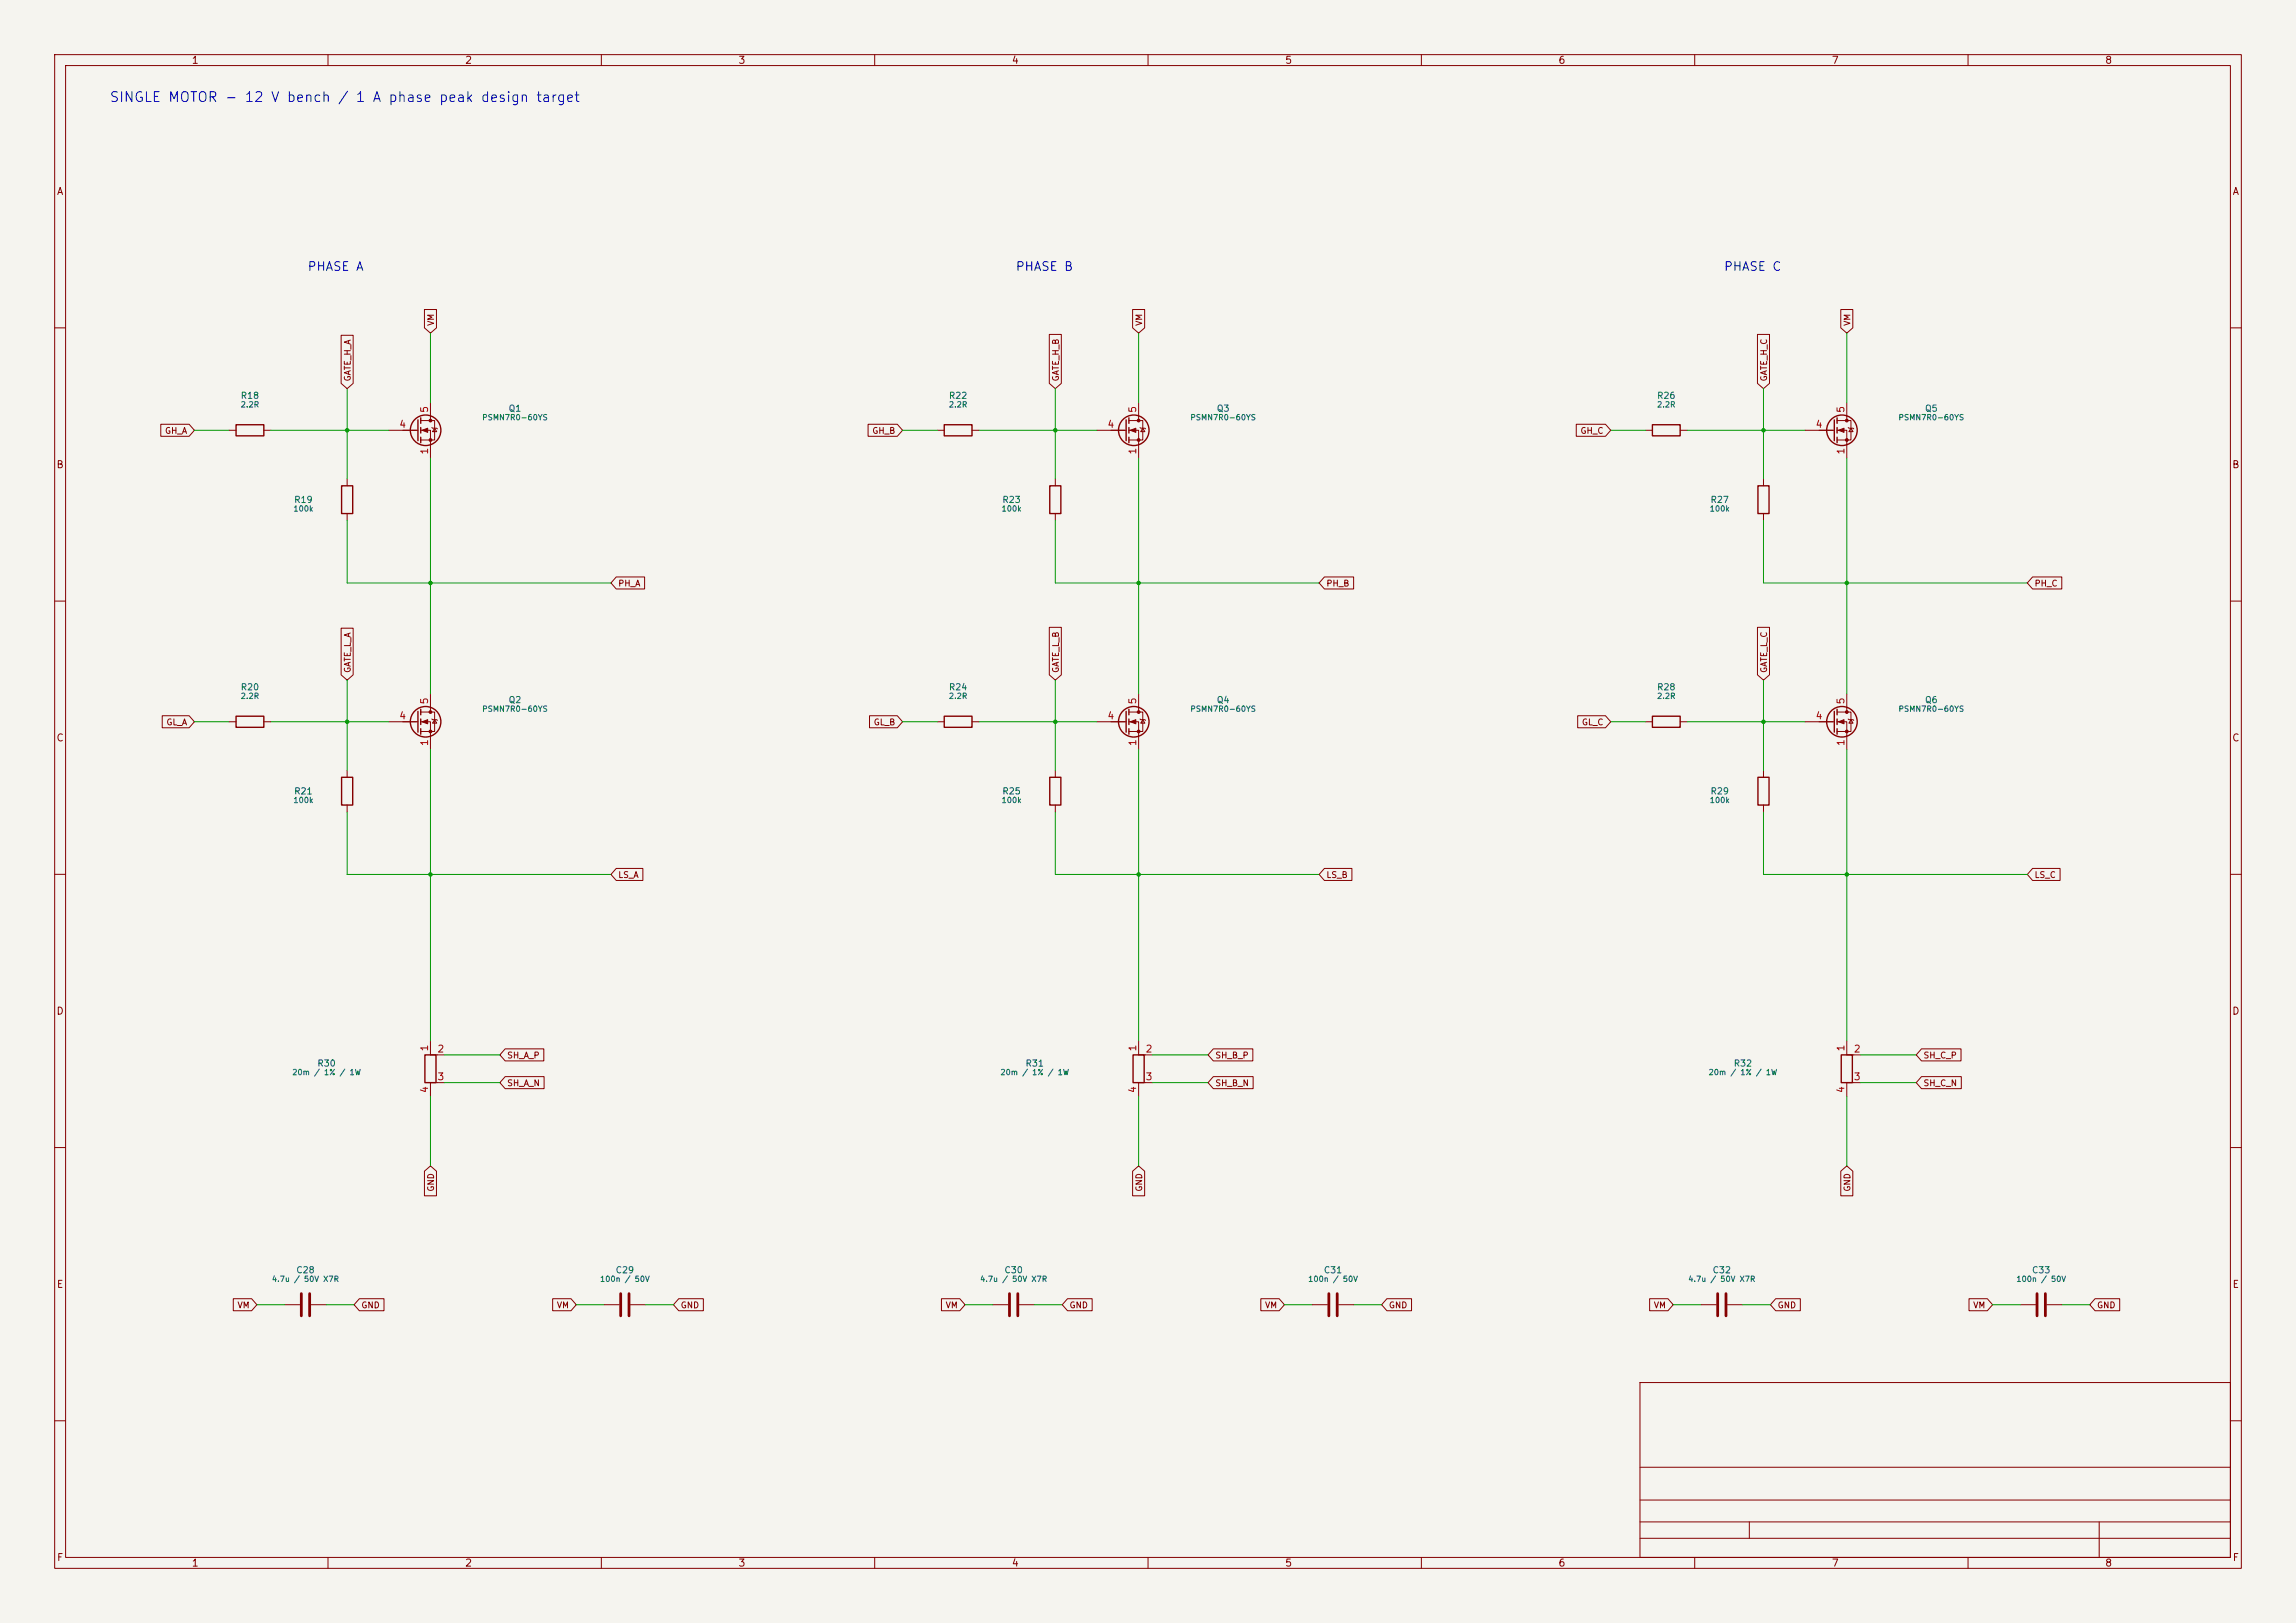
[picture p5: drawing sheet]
<svg xmlns="http://www.w3.org/2000/svg" width="420mm" height="297mm" viewBox="0 0 420 297" stroke-linecap="round" stroke-linejoin="round" font-family="sans-serif">
<defs><g id="words">
<text font-size="1.8" fill="#0000c2" x="19.9" y="19.1">SINGLE MOTOR - 12 V bench / 1 A phase peak design target</text>
<g font-size="1.6" fill="#0000c2">
<text x="56.1" y="50">PHASE A</text>
<text x="185.7" y="50">PHASE B</text>
<text x="315.2" y="50">PHASE C</text>
</g>
<g font-size="1.3" fill="#840000">
<text x="35" y="12">1</text>
<text x="85" y="12">2</text>
<text x="135" y="12">3</text>
<text x="185" y="12">4</text>
<text x="235" y="12">5</text>
<text x="285" y="12">6</text>
<text x="335" y="12">7</text>
<text x="385" y="12">8</text>
<text x="10.3" y="36">A</text>
<text x="408.3" y="36">A</text>
<text x="10.2" y="86">B</text>
<text x="408.2" y="86">B</text>
<text x="10.2" y="136">C</text>
<text x="408.2" y="136">C</text>
<text x="10.2" y="186">D</text>
<text x="408.2" y="186">D</text>
<text x="10.3" y="236">E</text>
<text x="408.3" y="236">E</text>
<text x="10.3" y="286">F</text>
<text x="35" y="287">1</text>
<text x="85" y="287">2</text>
<text x="135" y="287">3</text>
<text x="185" y="287">4</text>
<text x="235" y="287">5</text>
<text x="285" y="287">6</text>
<text x="335" y="287">7</text>
<text x="385" y="287">8</text>
<text x="408.3" y="286">F</text>
</g>
<g font-size="1.3" fill="#a90000">
<text x="78.6" y="75.7" transform="rotate(-90 78.6 75.7)">5</text>
<text x="208.1" y="75.7" transform="rotate(-90 208.1 75.7)">5</text>
<text x="337.7" y="75.7" transform="rotate(-90 337.7 75.7)">5</text>
<text x="72.9" y="78.6">4</text>
<text x="78.6" y="83.3" transform="rotate(-90 78.6 83.3)">1</text>
<text x="202.5" y="78.6">4</text>
<text x="208.1" y="83.3" transform="rotate(-90 208.1 83.3)">1</text>
<text x="332" y="78.6">4</text>
<text x="337.7" y="83.3" transform="rotate(-90 337.7 83.3)">1</text>
<text x="72.9" y="131.9">4</text>
<text x="78.6" y="129" transform="rotate(-90 78.6 129)">5</text>
<text x="202.5" y="131.9">4</text>
<text x="208.1" y="129" transform="rotate(-90 208.1 129)">5</text>
<text x="332" y="131.9">4</text>
<text x="337.7" y="129" transform="rotate(-90 337.7 129)">5</text>
<text x="78.6" y="136.6" transform="rotate(-90 78.6 136.6)">1</text>
<text x="208.1" y="136.6" transform="rotate(-90 208.1 136.6)">1</text>
<text x="337.7" y="136.6" transform="rotate(-90 337.7 136.6)">1</text>
<text x="78.6" y="192.5" transform="rotate(-90 78.6 192.5)">1</text>
<text x="79.9" y="192.9">2</text>
<text x="79.9" y="198">3</text>
<text x="208.1" y="192.5" transform="rotate(-90 208.1 192.5)">1</text>
<text x="209.5" y="192.9">2</text>
<text x="209.5" y="198">3</text>
<text x="337.7" y="192.5" transform="rotate(-90 337.7 192.5)">1</text>
<text x="339" y="192.9">2</text>
<text x="339" y="198">3</text>
<text x="78.6" y="200.1" transform="rotate(-90 78.6 200.1)">4</text>
<text x="208.1" y="200.1" transform="rotate(-90 208.1 200.1)">4</text>
<text x="337.7" y="200.1" transform="rotate(-90 337.7 200.1)">4</text>
</g>
<g font-size="1.2" fill="#006464">
<text x="43.9" y="73.3">R18</text>
<text x="92.9" y="75.6">Q1</text>
<text x="173.5" y="73.3">R22</text>
<text x="222.5" y="75.6">Q3</text>
<text x="303" y="73.3">R26</text>
<text x="352" y="75.6">Q5</text>
<text x="53.7" y="92.3">R19</text>
<text x="183.3" y="92.3">R23</text>
<text x="312.8" y="92.3">R27</text>
<text x="43.9" y="126.6">R20</text>
<text x="92.9" y="129">Q2</text>
<text x="173.5" y="126.6">R24</text>
<text x="222.5" y="129">Q4</text>
<text x="303" y="126.6">R28</text>
<text x="352" y="129">Q6</text>
<text x="53.7" y="145.7">R21</text>
<text x="183.3" y="145.7">R25</text>
<text x="312.8" y="145.7">R29</text>
<text x="58" y="195.5">R30</text>
<text x="187.5" y="195.5">R31</text>
<text x="317" y="195.5">R32</text>
<text x="54.1" y="233.3">C28</text>
<text x="112.5" y="233.3">C29</text>
<text x="183.6" y="233.3">C30</text>
<text x="242.1" y="233.3">C31</text>
<text x="313.2" y="233.3">C32</text>
<text x="371.6" y="233.3">C33</text>
</g>
<g font-size="1.1" fill="#840000">
<text x="79.7" y="59.7" transform="rotate(-90 79.7 59.7)">VM</text>
<text x="209.2" y="59.7" transform="rotate(-90 209.2 59.7)">VM</text>
<text x="338.7" y="59.7" transform="rotate(-90 338.7 59.7)">VM</text>
<text x="64.4" y="69.9" transform="rotate(-90 64.4 69.9)">GATE_H_A</text>
<text x="194" y="69.9" transform="rotate(-90 194 69.9)">GATE_H_B</text>
<text x="323.5" y="69.9" transform="rotate(-90 323.5 69.9)">GATE_H_C</text>
<text x="30.1" y="79.7">GH_A</text>
<text x="159.5" y="79.7">GH_B</text>
<text x="289" y="79.7">GH_C</text>
<text x="113" y="107.6">PH_A</text>
<text x="242.5" y="107.6">PH_B</text>
<text x="372.1" y="107.6">PH_C</text>
<text x="64.4" y="123.2" transform="rotate(-90 64.4 123.2)">GATE_L_A</text>
<text x="194" y="123.2" transform="rotate(-90 194 123.2)">GATE_L_B</text>
<text x="323.5" y="123.2" transform="rotate(-90 323.5 123.2)">GATE_L_C</text>
<text x="30.3" y="133">GL_A</text>
<text x="159.7" y="133">GL_B</text>
<text x="289.3" y="133">GL_C</text>
<text x="113" y="160.9">LS_A</text>
<text x="242.5" y="160.9">LS_B</text>
<text x="372.1" y="160.9">LS_C</text>
<text x="92.7" y="194">SH_A_P</text>
<text x="222.2" y="194">SH_B_P</text>
<text x="351.7" y="194">SH_C_P</text>
<text x="92.7" y="199">SH_A_N</text>
<text x="222.2" y="199">SH_B_N</text>
<text x="351.7" y="199">SH_C_N</text>
<text x="79.7" y="218.2" transform="rotate(-90 79.7 218.2)">GND</text>
<text x="209.2" y="218.2" transform="rotate(-90 209.2 218.2)">GND</text>
<text x="338.7" y="218.2" transform="rotate(-90 338.7 218.2)">GND</text>
<text x="43.3" y="239.7">VM</text>
<text x="66" y="239.7">GND</text>
<text x="101.8" y="239.7">VM</text>
<text x="124.4" y="239.7">GND</text>
<text x="172.9" y="239.7">VM</text>
<text x="195.5" y="239.7">GND</text>
<text x="231.3" y="239.7">VM</text>
<text x="254" y="239.7">GND</text>
<text x="302.4" y="239.7">VM</text>
<text x="325.1" y="239.7">GND</text>
<text x="360.8" y="239.7">VM</text>
<text x="383.5" y="239.7">GND</text>
</g>
<g font-size="1" fill="#006464">
<text x="43.9" y="74.8">2.2R</text>
<text x="88.1" y="77.1">PSMN7R0-60YS</text>
<text x="173.5" y="74.8">2.2R</text>
<text x="217.6" y="77.1">PSMN7R0-60YS</text>
<text x="303" y="74.8">2.2R</text>
<text x="347.2" y="77.1">PSMN7R0-60YS</text>
<text x="53.6" y="93.8">100k</text>
<text x="183.1" y="93.8">100k</text>
<text x="312.6" y="93.8">100k</text>
<text x="43.9" y="128.1">2.2R</text>
<text x="88.1" y="130.5">PSMN7R0-60YS</text>
<text x="173.5" y="128.1">2.2R</text>
<text x="217.6" y="130.5">PSMN7R0-60YS</text>
<text x="303" y="128.1">2.2R</text>
<text x="347.2" y="130.5">PSMN7R0-60YS</text>
<text x="53.6" y="147.2">100k</text>
<text x="183.1" y="147.2">100k</text>
<text x="312.6" y="147.2">100k</text>
<text x="53.4" y="197">20m / 1% / 1W</text>
<text x="182.9" y="197">20m / 1% / 1W</text>
<text x="312.4" y="197">20m / 1% / 1W</text>
<text x="49.6" y="234.8">4.7u / 50V X7R</text>
<text x="109.7" y="234.8">100n / 50V</text>
<text x="179.2" y="234.8">4.7u / 50V X7R</text>
<text x="239.2" y="234.8">100n / 50V</text>
<text x="308.7" y="234.8">4.7u / 50V X7R</text>
<text x="368.7" y="234.8">100n / 50V</text>
</g>
</g></defs>
<path d="M0 0h420v297h-420z" fill="#f5f4ef" stroke="#f5f4ef" stroke-width=".18"/>
<g fill="none" stroke="#840000" stroke-width=".18">
<path d="M10 10h400v277h-400zM12 12h396v273h-396zM60 10v2M110 10v2M160 10v2M210 10v2M260 10v2M310 10v2M360 10v2M77.6 56.6h2.2v3.4l-1.1 1-1.1-1zM207.2 56.6h2.2v3.4l-1.1 1-1.1-1zM336.7 56.6h2.2v3.4l-1.1 1-1.1-1z"/>
<path d="M10 60h2M29.4 77.6h5.2l1 1.1-1 1.1h-5.2zM41.9 78.7h1.3M48.3 78.7h1.2M62.4 61.4h2.2v8.8l-1.1 .9-1.1-.9zM71.1 78.7h5.4M77 77h2.5v3.5h-2.5M77 78.7h1.7v5.1M78.7 73.7v3.3M79 78.2l.1 .2h.8l.1 .1M79.5 78.4l.4 .6h-.8zM158.8 77.6h5.3l1 1.1-1 1.1h-5.3z"/>
<path d="M171.4 78.7h1.3M177.8 78.7h1.3M191.9 61.2h2.2v9l-1.1 .9-1.1-.9zM200.7 78.7h5.3M206.5 77h2.5v3.5h-2.5M206.5 78.7h1.8v5.1M208.3 73.7v3.3M208.5 78.2l.2 .2h.7l.1 .1M209 78.4l.4 .6h-.7zM288.3 77.6h5.4l.9 1.1-.9 1.1h-5.4zM301 78.7h1.3M307.3 78.7h1.3"/>
<path d="M321.5 61.2h2.2v9l-1.1 .9-1.1-.9zM330.2 78.7h5.3M336 77h2.6v3.5h-2.6M336 78.7h1.8v5.1M337.8 73.7v3.3M338.1 78.2l.1 .2h.8l.1 .1M338.6 78.4l.4 .6h-.8zM408 60h2M63.5 87.6v1.3M63.5 94v1.3M193 87.6v1.3M193 94v1.3"/>
<path d="M322.6 87.6v1.3M322.6 94v1.3M10 110h2M62.4 115h2.2v8.5l-1.1 1-1.1-1zM112.7 105.6h5.2v2.2h-5.2l-.9-1.1zM191.9 114.8h2.2v8.7l-1.1 1-1.1-1zM242.3 105.6h5.3v2.2h-5.3l-1-1.1zM321.5 114.8h2.2v8.7l-1.1 1-1.1-1zM371.8 105.6h5.3v2.2h-5.3l-1-1.1zM408 110h2M29.7 131h4.9l1 1.1-1 1.1h-4.9zM41.9 132.1h1.3"/>
<path d="M48.3 132.1h1.2M71.1 132.1h5.4M77 130.3h2.5v3.6h-2.5M77 132.1h1.7v5.1M78.7 127v3.3M79 131.6l.1 .1h.8l.1 .1M79.5 131.7l.4 .6h-.8zM159.1 131h5l1 1.1-1 1.1h-5zM171.4 132.1h1.3M177.8 132.1h1.3M200.7 132.1h5.3M206.5 130.3h2.5v3.6h-2.5"/>
<path d="M206.5 132.1h1.8v5.1M208.3 127v3.3M208.5 131.6l.2 .1h.7l.1 .1M209 131.7l.4 .6h-.7zM288.6 131h5.1l.9 1.1-.9 1.1h-5.1zM301 132.1h1.3M307.3 132.1h1.3M330.2 132.1h5.3M336 130.3h2.6v3.6h-2.6M336 132.1h1.8v5.1M337.8 127v3.3M338.1 131.6l.1 .1h.8l.1 .1"/>
<path d="M338.6 131.7l.4 .6h-.8zM10 160h2M63.5 141v1.2M63.5 147.3v1.3M112.7 158.9h4.9v2.2h-4.9l-.9-1.1zM193 141v1.2M193 147.3v1.3M242.3 158.9h5v2.2h-5l-1-1.1zM322.6 141v1.2M322.6 147.3v1.3M371.8 158.9h5v2.2h-5l-1-1.1zM408 160h2"/>
<path d="M78.7 190.5v2.5h2.6M81.3 198.1h-2.6v2.6M92.4 197h7.1v2.2h-7.1l-1-1.1zM92.4 191.9h7.1v2.2h-7.1l-1-1.1zM208.3 190.5v2.5h2.5M210.8 198.1h-2.5v2.6M221.9 197h7.3v2.2h-7.3l-.9-1.1zM221.9 191.9h7.3v2.2h-7.3l-.9-1.1zM337.8 190.5v2.5h2.6M340.4 198.1h-2.6v2.6M351.5 191.9h7.2v2.2h-7.2l-1-1.1zM351.5 197h7.3v2.2h-7.3l-1-1.1z"/>
<path d="M10 210h2M77.6 214.3l1.1-.9 1.1 .9v4.5h-2.2zM207.2 214.3l1.1-.9 1.1 .9v4.5h-2.2zM336.7 214.3l1.1-.9 1.1 .9v4.5h-2.2zM408 210h2M42.7 237.7h3.3l1 1.1-1 1.1h-3.3zM52.1 238.8h2.8M56.9 238.8h2.8M65.7 237.7h4.5v2.2h-4.5l-.9-1.1zM101.1 237.7h3.3l1 1.1-1 1.1h-3.3zM110.5 238.8h2.8M115.3 238.8h2.8"/>
<path d="M124.2 237.7h4.5v2.2h-4.5l-1-1.1zM172.2 237.7h3.4l.9 1.1-.9 1.1h-3.4zM181.6 238.8h2.8M186.4 238.8h2.8M195.3 237.7h4.5v2.2h-4.5l-1-1.1zM230.6 237.7h3.4l.9 1.1-.9 1.1h-3.4zM240 238.8h2.8M244.9 238.8h2.7M253.7 237.7h4.5v2.2h-4.5l-1-1.1zM301.8 237.7h3.3l1 1.1-1 1.1h-3.3zM311.1 238.8h2.8M316 238.8h2.8"/>
<path d="M324.8 237.7h4.5v2.2h-4.5l-1-1.1zM360.2 237.7h3.3l1 1.1-1 1.1h-3.3zM369.6 238.8h2.8M374.4 238.8h2.8M383.2 237.7h4.5v2.2h-4.5l-.9-1.1zM300 253h108v32h-108zM10 260h2M300 278.5h108M300 274.5h108M300 268.5h108M320 278.5v3M384 278.5v6.5"/>
<path d="M408 260h2M60 285v2M110 285v2M160 285v2M210 285v2M260 285v2M300 281.5h108M310 285v2M360 285v2"/>
</g>
<g fill="none" stroke="#840000" stroke-width=".25">
<path d="M43.2 77.7h5.1v2.1h-5.1zM76.5 76.8v3.8M77 76.5v1M77 78.2v1M172.7 77.7h5.1v2.1h-5.1zM206 76.8v3.8M206.5 76.5v1M206.5 78.2v1M302.3 77.7h5v2.1h-5zM335.5 76.8v3.8M336 76.5v1M336 78.2v1"/>
<path d="M62.5 88.9h2v5.1h-2zM77 80v1M192 88.9h2.1v5.1h-2.1zM206.5 80v1M321.6 88.9h2v5.1h-2zM336 80v1M43.2 131.1h5.1v2h-5.1zM76.5 130.2v3.8M77 129.8v1M77 131.6v1M77 133.4v1M172.7 131.1h5.1v2h-5.1z"/>
<path d="M206 130.2v3.8M206.5 129.8v1M206.5 131.6v1M206.5 133.4v1M302.3 131.1h5v2h-5zM335.5 130.2v3.8M336 129.8v1M336 131.6v1M336 133.4v1M62.5 142.2h2v5.1h-2zM192 142.2h2.1v5.1h-2.1zM321.6 142.2h2v5.1h-2z"/>
<path d="M77.7 193h2.1v5.1h-2.1zM207.3 193h2v5.1h-2zM336.8 193h2v5.1h-2z"/>
<circle cx="77.9" cy="78.7" r="2.79"/>
<circle cx="207.4" cy="78.7" r="2.79"/>
<circle cx="336.9" cy="78.7" r="2.79"/>
<circle cx="77.9" cy="132.1" r="2.79"/>
<circle cx="207.4" cy="132.1" r="2.79"/>
<circle cx="336.9" cy="132.1" r="2.79"/>
</g>
<g fill="#840000" stroke="#840000" stroke-width=".18">
<path d="M206.8 132.1l1-.4v.8z"/>
<path d="M206.8 78.7l1-.3v.7z"/>
<path d="M336.3 132.1l1-.4v.8z"/>
<path d="M336.3 78.7l1-.3v.7z"/>
<path d="M77.2 78.7l1-.3v.7z"/>
<path d="M77.2 132.1l1-.4v.8z"/>
<circle cx="208.3" cy="130.3" r=".25"/>
<circle cx="208.3" cy="133.9" r=".25"/>
<circle cx="208.3" cy="77" r=".25"/>
<circle cx="208.3" cy="80.5" r=".25"/>
<circle cx="337.8" cy="130.3" r=".25"/>
<circle cx="337.8" cy="133.9" r=".25"/>
<circle cx="337.8" cy="77" r=".25"/>
<circle cx="337.8" cy="80.5" r=".25"/>
<circle cx="78.7" cy="77" r=".25"/>
<circle cx="78.7" cy="80.5" r=".25"/>
<circle cx="78.7" cy="130.3" r=".25"/>
<circle cx="78.7" cy="133.9" r=".25"/>
</g>
<path d="M55.1 236.7v4.1M56.6 236.7v4.1M113.5 236.7v4.1M115.1 236.7v4.1M184.7 236.7v4.1M186.2 236.7v4.1M243.1 236.7v4.1M244.6 236.7v4.1M314.2 236.7v4.1M315.7 236.7v4.1M372.6 236.7v4.1M374.1 236.7v4.1" fill="none" stroke="#840000" stroke-width=".51"/>
<g fill="none" stroke="#009600" stroke-width=".18">
<path d="M35.6 78.7h6.3M49.5 78.7h21.6M63.5 71.1v16.5M78.7 61v12.7M165.1 78.7h6.3M179.1 78.7h21.6M193 71.1v16.5M208.3 61v12.7M294.6 78.7h6.4M308.6 78.7h21.6M322.6 71.1v16.5M337.8 61v12.7"/>
<path d="M63.5 95.3v11.4h48.3M78.7 83.8v43.2M193 95.3v11.4h48.3M208.3 83.8v43.2M322.6 95.3v11.4h48.2M337.8 83.8v43.2M35.6 132.1h6.3M49.5 132.1h21.6M63.5 124.5v16.5M78.7 137.2v53.3M165.1 132.1h6.3M179.1 132.1h21.6"/>
<path d="M193 124.5v16.5M208.3 137.2v53.3M294.6 132.1h6.4M308.6 132.1h21.6M322.6 124.5v16.5M337.8 137.2v53.3M63.5 148.6v11.4h48.3M193 148.6v11.4h48.3M322.6 148.6v11.4h48.2M81.3 193h10.1M81.3 198.1h10.1M210.8 193h10.2"/>
<path d="M210.8 198.1h10.2M340.4 193h10.1M340.4 198.1h10.1M78.7 200.7v12.7M208.3 200.7v12.7M337.8 200.7v12.7M47 238.8h5.1M59.7 238.8h5.1M105.4 238.8h5.1M118.1 238.8h5.1M176.5 238.8h5.1M189.2 238.8h5.1"/>
<path d="M234.9 238.8h5.1M247.6 238.8h5.1M306.1 238.8h5M318.8 238.8h5M364.5 238.8h5.1M377.2 238.8h5.1"/>
</g>
<g fill="#009600" stroke="#009600" stroke-width=".18">
<circle cx="63.5" cy="132.1" r=".32"/>
<circle cx="78.7" cy="106.7" r=".32"/>
<circle cx="63.5" cy="78.7" r=".32"/>
<circle cx="208.3" cy="160" r=".32"/>
<circle cx="193" cy="78.7" r=".32"/>
<circle cx="208.3" cy="106.7" r=".32"/>
<circle cx="193" cy="132.1" r=".32"/>
<circle cx="322.6" cy="132.1" r=".32"/>
<circle cx="337.8" cy="106.7" r=".32"/>
<circle cx="322.6" cy="78.7" r=".32"/>
<circle cx="337.8" cy="160" r=".32"/>
<circle cx="78.7" cy="160" r=".32"/>
</g>
<use href="#words"/>
</svg>
